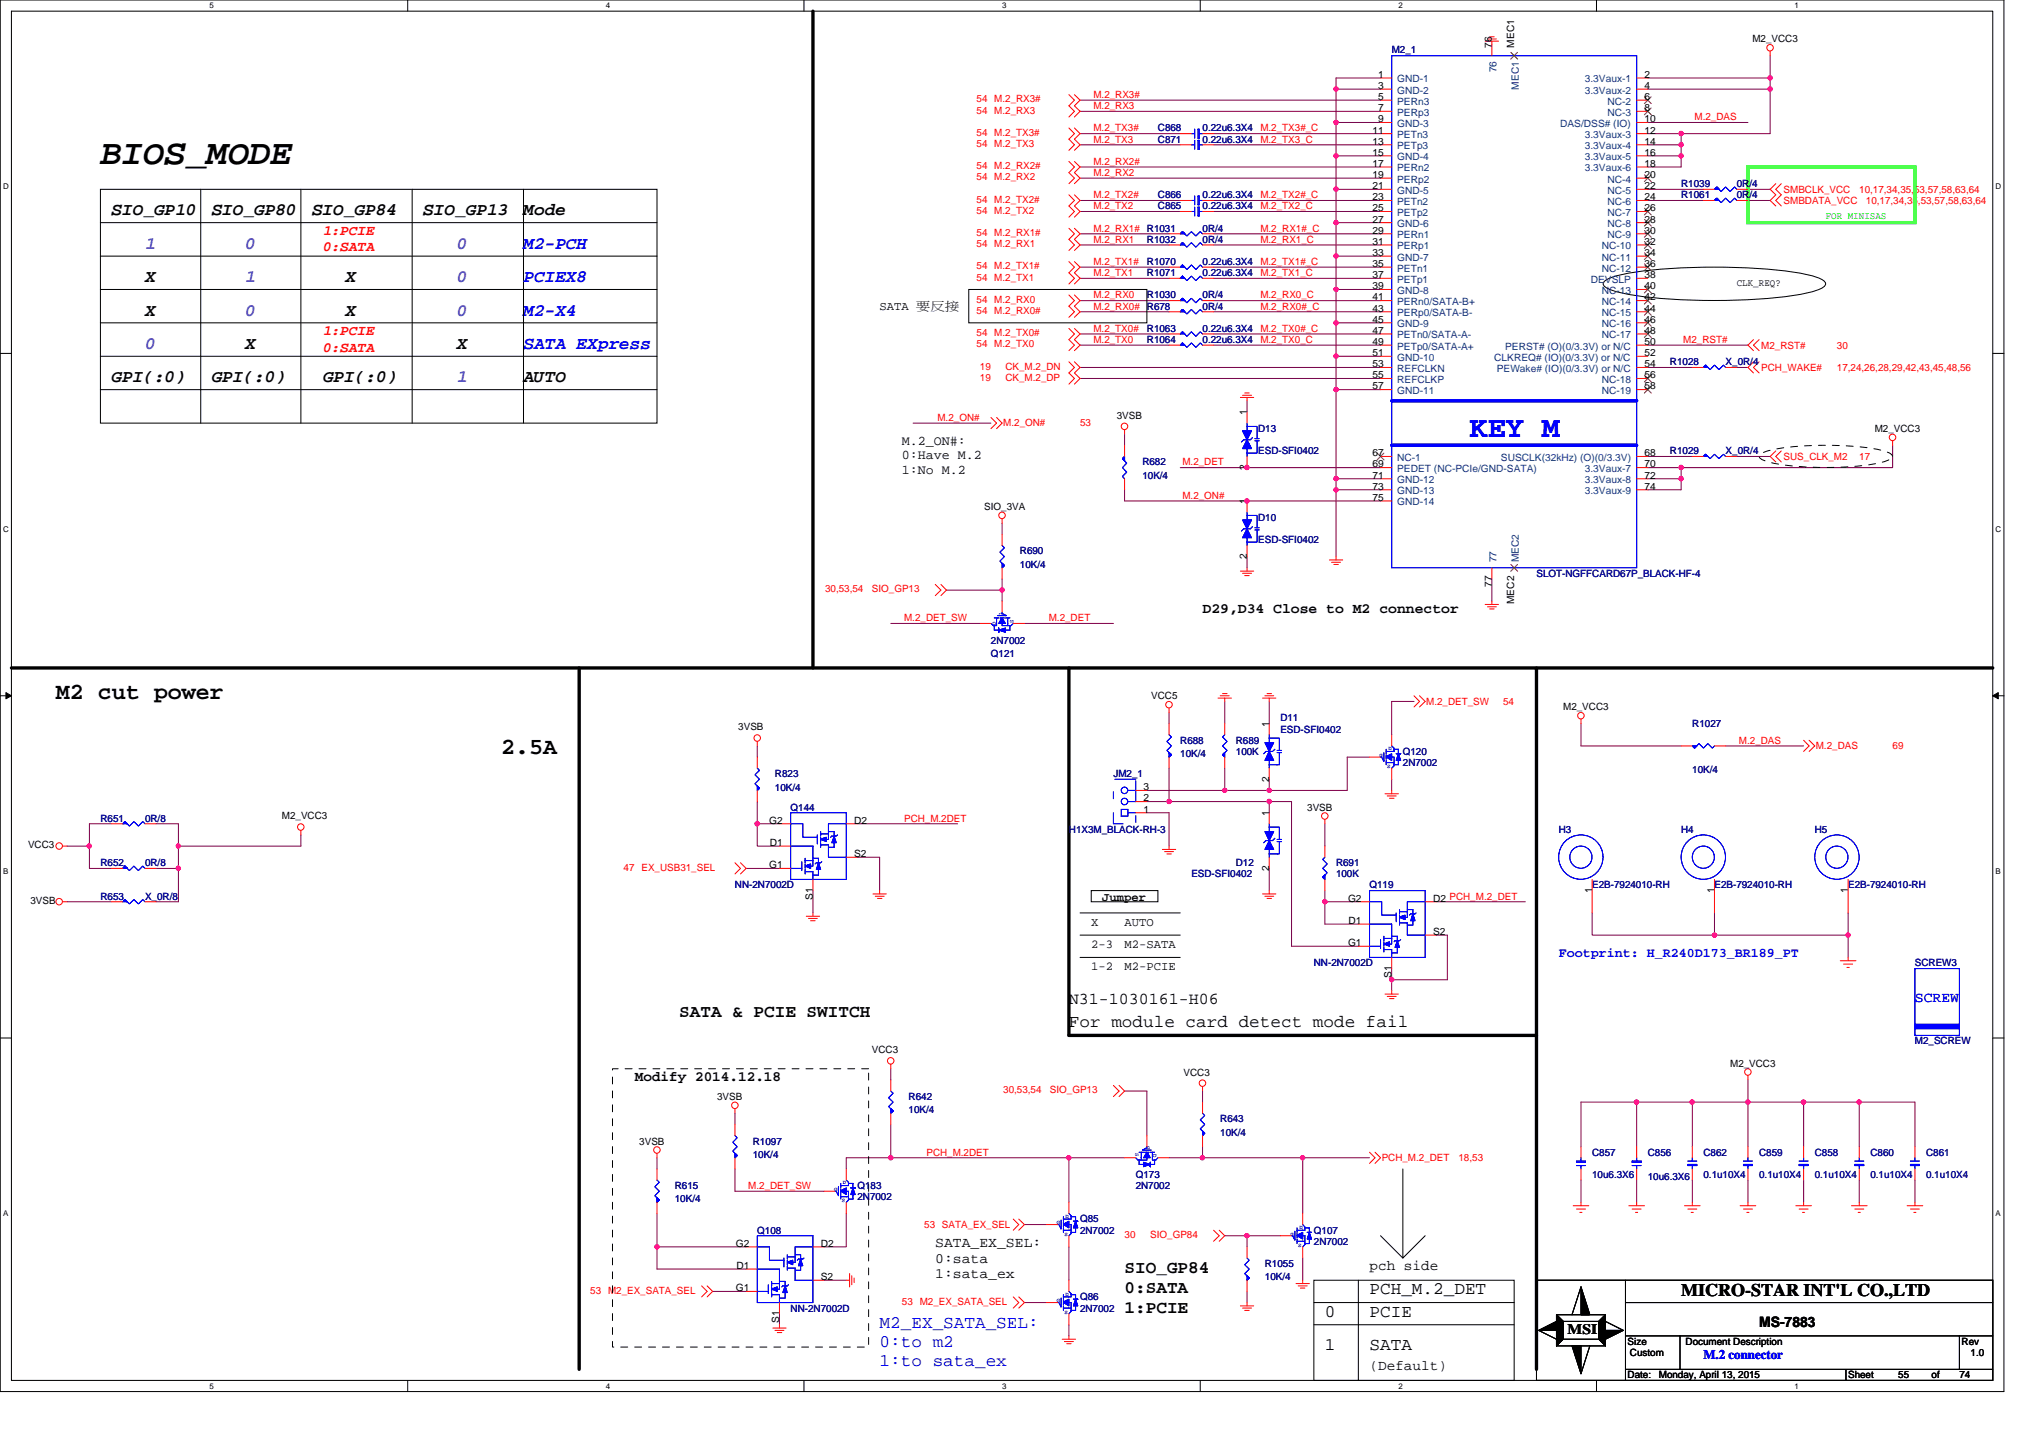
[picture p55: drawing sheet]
<svg xmlns="http://www.w3.org/2000/svg" width="297mm" height="210mm" viewBox="0 0 297 210" stroke-linecap="round" stroke-linejoin="round" font-family="sans-serif">
<defs><g id="words">
<text font-size="5.2" x="14.7" y="23.9">BIOS_MODE</text>
<text font-size="4.4" fill="#00f" x="214.6" y="63.8">KEY M</text>
<g font-size="3.4">
<text x="8.2" y="102">M2 cut power</text>
<text x="73.2" y="110.1">2.5A</text>
</g>
<g font-size="2.6">
<text x="16.3" y="31.5">SIO_GP10</text>
<text x="30.9" y="31.5">SIO_GP80</text>
<text x="45.6" y="31.5">SIO_GP84</text>
<text x="61.8" y="31.5">SIO_GP13</text>
<text x="76.4" y="31.5">Mode</text>
<text x="21.2" y="41.2">X</text>
<text x="50.4" y="41.2">X</text>
<text x="21.2" y="46.1">X</text>
<text x="50.4" y="46.1">X</text>
<text x="35.8" y="50.9">X</text>
<text x="66.7" y="50.9">X</text>
<text x="16.3" y="55.8">GPI(:0)</text>
<text x="30.9" y="55.8">GPI(:0)</text>
<text x="47.2" y="55.8">GPI(:0)</text>
<text x="76.5" y="55.8">AUTO</text>
<text x="99.2" y="148.5">SATA &amp; PCIE SWITCH</text>
<text x="156.1" y="150">For module card detect mode fail</text>
<text x="164.2" y="185.9">SIO_GP84</text>
<text x="164.2" y="188.8">0:SATA</text>
<text x="164.2" y="191.7">1:PCIE</text>
<text x="200" y="189">PCH_M.2_DET</text>
<text x="245.5" y="189.3">MICRO-STAR INT'L CO.,LTD</text>
<text x="193.5" y="192.3">0</text>
<text x="193.5" y="197.1">1</text>
<text x="200" y="192.3">PCIE</text>
<text x="200" y="197.1">SATA</text>
</g>
<g font-size="2.6" fill="#8000ff">
<text x="21.2" y="36.3">1</text>
<text x="35.8" y="36.3">0</text>
<text x="35.8" y="41.2">1</text>
<text x="66.7" y="36.3">0</text>
<text x="66.7" y="41.2">0</text>
<text x="35.8" y="46.1">0</text>
<text x="66.7" y="46.1">0</text>
<text x="21.2" y="50.9">0</text>
<text x="66.7" y="55.8">1</text>
</g>
<g font-size="2.6" fill="#00f">
<text x="76.5" y="36.3">M2-PCH</text>
<text x="76.5" y="41.2">PCIEX8</text>
<text x="76.5" y="46.1">M2-X4</text>
<text x="76.5" y="50.9">SATA EXpress</text>
<text x="128.5" y="193.9">M2_EX_SATA_SEL:</text>
<text x="128.5" y="196.7">0:to m2</text>
<text x="128.5" y="199.5">1:to sata_ex</text>
</g>
<text font-size="2.4" x="156.1" y="146.6">N31-1030161-H06</text>
<g font-size="2.1" fill="#f00">
<text x="47.2" y="34.3">1:PCIE</text>
<text x="47.2" y="36.7">0:SATA</text>
<text x="47.2" y="48.9">1:PCIE</text>
<text x="47.2" y="51.3">0:SATA</text>
</g>
<g font-size="2.1">
<text x="175.6" y="89.5">D29,D34 Close to M2 connector</text>
<text x="92.7" y="157.8">Modify 2014.12.18</text>
<text x="136.6" y="182.1">SATA_EX_SEL:</text>
<text x="136.6" y="184.4">0:sata</text>
<text x="200" y="185.4">pch side</text>
<text x="136.6" y="186.6">1:sata_ex</text>
<text x="228.9" y="194.9">MSI</text>
<text x="256.9" y="193.8">MS-7883</text>
<text x="200" y="200">(Default)</text>
</g>
<text font-size="2.1" fill="#00f" x="279.7" y="146.3">SCREW</text>
<g font-size="1.9">
<text x="131.7" y="65">M.2_ON#:</text>
<text x="131.7" y="67.1">0:Have M.2</text>
<text x="131.7" y="69.2">1:No M.2</text>
</g>
<g font-size="1.9" fill="#00f">
<text x="227.6" y="139.8">Footprint: H_R240D173_BR189_PT</text>
<text x="248.8" y="198.5">M.2 connector</text>
</g>
<g font-size="1.8">
<text x="128.5" y="45.3">SATA 要反接</text>
<text x="161" y="131.5">Jumper</text>
<text x="159.4" y="135.2">X</text>
<text x="164.2" y="135.2">AUTO</text>
<text x="159.4" y="138.4">2-3</text>
<text x="159.4" y="141.7">1-2</text>
<text x="164.2" y="138.4">M2-SATA</text>
<text x="164.2" y="141.7">M2-PCIE</text>
</g>
<g font-size="1.5">
<text x="201.3" y="11.4">1</text>
<text x="217.8" y="7" transform="rotate(-90 217.8 7)">76</text>
<text x="221.1" y="7" transform="rotate(-90 221.1 7)">MEC1</text>
<text x="240.2" y="11.4">2</text>
<text x="255.9" y="6.2">M2_VCC3</text>
<text x="201.3" y="14.6">5</text>
<text x="201.3" y="16.2">7</text>
<text x="201.3" y="17.9">9</text>
<text x="201.3" y="13">3</text>
<text x="240.2" y="17.9">10</text>
<text x="240.2" y="14.6">6</text>
<text x="240.2" y="16.2">8</text>
<text x="240.2" y="13">4</text>
<text x="200.4" y="21.1">13</text>
<text x="200.4" y="19.5">11</text>
<text x="200.4" y="22.7">15</text>
<text x="240.2" y="19.5">12</text>
<text x="240.2" y="21.1">14</text>
<text x="240.2" y="22.7">16</text>
<text x="200.4" y="29.3">23</text>
<text x="200.4" y="24.4">17</text>
<text x="200.4" y="26">19</text>
<text x="200.4" y="27.6">21</text>
<text x="240.2" y="27.6">22</text>
<text x="240.2" y="29.3">24</text>
<text x="240.2" y="26">20</text>
<text x="240.2" y="24.4">18</text>
<text x="200.4" y="30.9">25</text>
<text x="200.4" y="34.1">29</text>
<text x="200.4" y="32.5">27</text>
<text x="200.4" y="35.8">31</text>
<text x="240.2" y="30.9">26</text>
<text x="240.2" y="32.5">28</text>
<text x="240.2" y="34.1">30</text>
<text x="240.2" y="35.8">32</text>
<text x="200.4" y="37.4">33</text>
<text x="200.4" y="39">35</text>
<text x="200.4" y="40.6">37</text>
<text x="240.2" y="37.4">34</text>
<text x="240.2" y="39">36</text>
<text x="240.2" y="40.6">38</text>
<text x="253.6" y="41.8">CLK_REQ?</text>
<text x="200.4" y="42.2">39</text>
<text x="200.4" y="43.9">41</text>
<text x="200.4" y="45.5">43</text>
<text x="200.4" y="47.1">45</text>
<text x="240.2" y="42.2">40</text>
<text x="240.2" y="43.9">42</text>
<text x="240.2" y="45.5">44</text>
<text x="240.2" y="47.1">46</text>
<text x="200.4" y="48.7">47</text>
<text x="200.4" y="50.4">49</text>
<text x="200.4" y="52">51</text>
<text x="200.4" y="53.6">53</text>
<text x="240.2" y="50.4">50</text>
<text x="240.2" y="52">52</text>
<text x="240.2" y="53.6">54</text>
<text x="240.2" y="48.7">48</text>
<text x="200.4" y="55.2">55</text>
<text x="200.4" y="56.9">57</text>
<text x="240.2" y="55.2">56</text>
<text x="240.2" y="56.9">58</text>
<text x="163.1" y="61.1">3VSB</text>
<text x="182.1" y="60.6" transform="rotate(-90 182.1 60.6)">1</text>
<text x="273.8" y="63.1">M2_VCC3</text>
<text x="182.1" y="68.6" transform="rotate(-90 182.1 68.6)">2</text>
<text x="200.4" y="66.6">67</text>
<text x="200.4" y="68.3">69</text>
<text x="200.4" y="69.9">71</text>
<text x="200.4" y="71.5">73</text>
<text x="240.2" y="66.6">68</text>
<text x="240.2" y="68.3">70</text>
<text x="240.2" y="69.9">72</text>
<text x="240.2" y="71.5">74</text>
<text x="143.7" y="74.5">SIO_3VA</text>
<text x="182.1" y="73.6" transform="rotate(-90 182.1 73.6)">1</text>
<text x="200.4" y="73.1">75</text>
<text x="182.1" y="81.6" transform="rotate(-90 182.1 81.6)">2</text>
<text x="217.8" y="85.7" transform="rotate(-90 217.8 85.7)">77</text>
<text x="221.1" y="88.2" transform="rotate(-90 221.1 88.2)">MEC2</text>
<text x="107.8" y="106.7">3VSB</text>
<text x="168.1" y="102.1">VCC5</text>
<text x="185.3" y="106.2" transform="rotate(-90 185.3 106.2)">1</text>
<text x="228.3" y="103.7">M2_VCC3</text>
<text x="41.2" y="119.7">M2_VCC3</text>
<text x="167" y="118.7">1</text>
<text x="167" y="117">2</text>
<text x="167" y="115.4">3</text>
<text x="185.3" y="119.1" transform="rotate(-90 185.3 119.1)">1</text>
<text x="185.3" y="114.1" transform="rotate(-90 185.3 114.1)">2</text>
<text x="190.9" y="118.4">3VSB</text>
<text x="4.1" y="123.9">VCC3</text>
<text x="112.3" y="120.3">G2</text>
<text x="112.4" y="123.5">D1</text>
<text x="124.7" y="125.2">S2</text>
<text x="124.7" y="120.3">D2</text>
<text x="112.3" y="126.8">G1</text>
<text x="118.7" y="131.4" transform="rotate(-90 118.7 131.4)">S1</text>
<text x="185.3" y="127.1" transform="rotate(-90 185.3 127.1)">2</text>
<text x="196.9" y="131.7">G2</text>
<text x="209.3" y="131.7">D2 PCH_M.2_DET</text>
<text x="232.5" y="130.4" transform="rotate(-90 232.5 130.4)">1</text>
<text x="250.4" y="130.4" transform="rotate(-90 250.4 130.4)">1</text>
<text x="269.9" y="130.4" transform="rotate(-90 269.9 130.4)">1</text>
<text x="4.4" y="132">3VSB</text>
<text x="197" y="134.9">D1</text>
<text x="209.3" y="136.5">S2</text>
<text x="196.9" y="138.2">G1</text>
<text x="203.2" y="142.8" transform="rotate(-90 203.2 142.8)">S1</text>
<text x="127.3" y="153.8">VCC3</text>
<text x="252.7" y="155.7">M2_VCC3</text>
<text x="104.7" y="160.6">3VSB</text>
<text x="172.8" y="157.1">VCC3</text>
<text x="93.4" y="167.1">3VSB</text>
<text x="107.5" y="182.1">G2</text>
<text x="107.5" y="185.3">D1</text>
<text x="119.9" y="182.1">D2</text>
<text x="107.5" y="188.6">G1</text>
<text x="119.9" y="186.9">S2</text>
<text x="113.8" y="193.2" transform="rotate(-90 113.8 193.2)">S1</text>
<text x="237.7" y="196.4">Size</text>
<text x="246.2" y="196.4">Document Description</text>
<text x="286.5" y="196.4">Rev</text>
<text x="237.7" y="201.3">Date:</text>
<text x="238" y="198">Custom</text>
<text x="242.2" y="201.3">Monday, April 13, 2015</text>
<text x="269.9" y="201.3">Sheet</text>
<text x="277.2" y="201.3">55</text>
<text x="282.1" y="201.3">of</text>
<text x="286.1" y="201.3">74</text>
<text x="287.8" y="198">1.0</text>
</g>
<g font-size="1.5" fill="#000080">
<text x="203.2" y="7.8">M2_1</text>
<text x="169.1" y="19.2">C868</text>
<text x="169.1" y="20.8">C871</text>
<text x="175.6" y="19.2">0.22u6.3X4</text>
<text x="175.6" y="20.8">0.22u6.3X4</text>
<text x="169.1" y="29">C866</text>
<text x="175.6" y="29">0.22u6.3X4</text>
<text x="245.5" y="29">R1061</text>
<text x="245.5" y="27.3">R1039</text>
<text x="253.6" y="29">0R/4</text>
<text x="253.6" y="27.3">0R/4</text>
<text x="167.5" y="35.5">R1032</text>
<text x="169.1" y="30.6">C865</text>
<text x="175.6" y="33.8">0R/4</text>
<text x="175.6" y="35.5">0R/4</text>
<text x="175.6" y="30.6">0.22u6.3X4</text>
<text x="167.5" y="38.7">R1070</text>
<text x="167.5" y="40.3">R1071</text>
<text x="175.6" y="38.7">0.22u6.3X4</text>
<text x="175.6" y="40.3">0.22u6.3X4</text>
<text x="167.5" y="43.6">R1030</text>
<text x="175.6" y="43.6">0R/4</text>
<text x="175.6" y="45.2">0R/4</text>
<text x="167.5" y="48.5">R1063</text>
<text x="167.5" y="50.1">R1064</text>
<text x="175.6" y="48.5">0.22u6.3X4</text>
<text x="175.6" y="50.1">0.22u6.3X4</text>
<text x="243.9" y="53.3">R1028</text>
<text x="252" y="53.3">X_0R/4</text>
<text x="183.7" y="63.1">D13</text>
<text x="166.8" y="68">R682</text>
<text x="166.8" y="69.9">10K/4</text>
<text x="183.7" y="66.3">ESD-SFI0402</text>
<text x="243.9" y="66.3">R1029</text>
<text x="252" y="66.3">X_0R/4</text>
<text x="183.7" y="76.1">D10</text>
<text x="148.9" y="81">R690</text>
<text x="148.9" y="82.9">10K/4</text>
<text x="183.7" y="79.4">ESD-SFI0402</text>
<text x="224.4" y="84.2">SLOT-NGFFCARD67P_BLACK-HF-4</text>
<text x="144.7" y="95.9">Q121</text>
<text x="144.7" y="94">2N7002</text>
<text x="187" y="105.3">D11</text>
<text x="187" y="107">ESD-SFI0402</text>
<text x="247.1" y="106.2">R1027</text>
<text x="113.2" y="113.5">R823</text>
<text x="162.6" y="113.5">JM2_1</text>
<text x="172.4" y="108.6">R688</text>
<text x="172.4" y="110.6">10K/4</text>
<text x="180.5" y="108.6">R689</text>
<text x="180.5" y="110.2">100K</text>
<text x="204.9" y="110.2">Q120</text>
<text x="204.9" y="111.9">2N7002</text>
<text x="247.1" y="112.8">10K/4</text>
<text x="14.7" y="120">R651</text>
<text x="21.2" y="120">0R/8</text>
<text x="113.2" y="115.4">10K/4</text>
<text x="115.5" y="118.4">Q144</text>
<text x="156.1" y="121.6">H1X3M_BLACK-RH-3</text>
<text x="227.6" y="121.6">H3</text>
<text x="245.5" y="121.6">H4</text>
<text x="265" y="121.6">H5</text>
<text x="14.7" y="131.4">R653</text>
<text x="14.7" y="126.5">R652</text>
<text x="21.2" y="131.4">X_0R/8</text>
<text x="21.2" y="126.5">0R/8</text>
<text x="107.3" y="129.7">NN-2N7002D</text>
<text x="174" y="128.1">ESD-SFI0402</text>
<text x="180.5" y="126.5">D12</text>
<text x="195.1" y="126.5">R691</text>
<text x="195.1" y="128.1">100K</text>
<text x="200" y="129.7">Q119</text>
<text x="232.5" y="129.7">E2B-7924010-RH</text>
<text x="250.4" y="129.7">E2B-7924010-RH</text>
<text x="269.9" y="129.7">E2B-7924010-RH</text>
<text x="191.9" y="141.1">NN-2N7002D</text>
<text x="279.7" y="141.1">SCREW3</text>
<text x="279.7" y="152.5">M2_SCREW</text>
<text x="132.7" y="160.6">R642</text>
<text x="109.9" y="167.1">R1097</text>
<text x="132.7" y="162.6">10K/4</text>
<text x="178.2" y="163.9">R643</text>
<text x="178.2" y="165.8">10K/4</text>
<text x="98.5" y="173.6">R615</text>
<text x="109.9" y="169.1">10K/4</text>
<text x="125.2" y="173.6">Q183</text>
<text x="165.9" y="172">Q173</text>
<text x="165.9" y="173.6">2N7002</text>
<text x="232.5" y="168.8">C857</text>
<text x="232.5" y="172">10u6.3X6</text>
<text x="240.6" y="168.8">C856</text>
<text x="240.6" y="172.3">10u6.3X6</text>
<text x="248.8" y="168.8">C862</text>
<text x="248.8" y="172">0.1u10X4</text>
<text x="256.9" y="168.8">C859</text>
<text x="256.9" y="172">0.1u10X4</text>
<text x="265" y="168.8">C858</text>
<text x="265" y="172">0.1u10X4</text>
<text x="273.2" y="168.8">C860</text>
<text x="273.2" y="172">0.1u10X4</text>
<text x="281.3" y="168.8">C861</text>
<text x="281.3" y="172">0.1u10X4</text>
<text x="98.5" y="175.6">10K/4</text>
<text x="125.2" y="175.3">2N7002</text>
<text x="157.7" y="178.5">Q85</text>
<text x="110.6" y="180.1">Q108</text>
<text x="157.7" y="180.1">2N7002</text>
<text x="184.7" y="185">R1055</text>
<text x="191.9" y="180.1">Q107</text>
<text x="191.9" y="181.8">2N7002</text>
<text x="115.5" y="191.5">NN-2N7002D</text>
<text x="157.7" y="189.9">Q86</text>
<text x="157.7" y="191.5">2N7002</text>
<text x="184.7" y="187">10K/4</text>
</g>
<g font-size="1.5" fill="#004080">
<text x="218.5" y="10.6" transform="rotate(-90 218.5 10.6)">76</text>
<text x="204" y="12">GND-1</text>
<text x="204" y="15.3">PERn3</text>
<text x="204" y="16.9">PERp3</text>
<text x="204" y="13.7">GND-2</text>
<text x="221.8" y="13.1" transform="rotate(-90 221.8 13.1)">MEC1</text>
<text x="231.4" y="12">3.3Vaux-1</text>
<text x="231.4" y="13.7">3.3Vaux-2</text>
<text x="234.7" y="15.3">NC-2</text>
<text x="234.7" y="16.9">NC-3</text>
<text x="204" y="21.8">PETp3</text>
<text x="204" y="18.5">GND-3</text>
<text x="204" y="20.2">PETn3</text>
<text x="204" y="23.4">GND-4</text>
<text x="227.8" y="18.5">DAS/DSS# (IO)</text>
<text x="231.4" y="20.2">3.3Vaux-3</text>
<text x="231.4" y="21.8">3.3Vaux-4</text>
<text x="231.4" y="23.4">3.3Vaux-5</text>
<text x="204" y="29.9">PETn2</text>
<text x="204" y="25">PERn2</text>
<text x="204" y="26.7">PERp2</text>
<text x="204" y="28.3">GND-5</text>
<text x="231.4" y="25">3.3Vaux-6</text>
<text x="234.7" y="28.3">NC-5</text>
<text x="234.7" y="29.9">NC-6</text>
<text x="234.7" y="26.7">NC-4</text>
<text x="204" y="31.5">PETp2</text>
<text x="204" y="34.8">PERn1</text>
<text x="204" y="33.2">GND-6</text>
<text x="234.7" y="31.5">NC-7</text>
<text x="234.7" y="33.2">NC-8</text>
<text x="234.7" y="34.8">NC-9</text>
<text x="204" y="36.4">PERp1</text>
<text x="204" y="38.1">GND-7</text>
<text x="204" y="39.7">PETn1</text>
<text x="204" y="41.3">PETp1</text>
<text x="232.3" y="41.3">DEVSLP</text>
<text x="233.9" y="36.4">NC-10</text>
<text x="233.9" y="38.1">NC-11</text>
<text x="233.9" y="39.7">NC-12</text>
<text x="204" y="42.9">GND-8</text>
<text x="204" y="44.6">PERn0/SATA-B+</text>
<text x="204" y="46.2">PERp0/SATA-B-</text>
<text x="204" y="47.8">GND-9</text>
<text x="233.9" y="42.9">NC-13</text>
<text x="233.9" y="44.6">NC-14</text>
<text x="233.9" y="46.2">NC-15</text>
<text x="233.9" y="47.8">NC-16</text>
<text x="204" y="49.4">PETn0/SATA-A-</text>
<text x="204" y="51.1">PETp0/SATA-A+</text>
<text x="204" y="52.7">GND-10</text>
<text x="218.2" y="52.7">CLKREQ# (IO)(0/3.3V) or N/C</text>
<text x="219.8" y="51.1">PERST# (O)(0/3.3V) or N/C</text>
<text x="233.9" y="49.4">NC-17</text>
<text x="204" y="54.3">REFCLKN</text>
<text x="204" y="55.9">REFCLKP</text>
<text x="204" y="57.6">GND-11</text>
<text x="218.6" y="54.3">PEWake# (IO)(0/3.3V) or N/C</text>
<text x="233.9" y="55.9">NC-18</text>
<text x="233.9" y="57.6">NC-19</text>
<text x="204" y="67.3">NC-1</text>
<text x="204" y="68.9">PEDET (NC-PCIe/GND-SATA)</text>
<text x="204" y="70.6">GND-12</text>
<text x="219.2" y="67.3">SUSCLK(32kHz) (O)(0/3.3V)</text>
<text x="231.4" y="68.9">3.3Vaux-7</text>
<text x="231.4" y="70.6">3.3Vaux-8</text>
<text x="204" y="73.8">GND-14</text>
<text x="204" y="72.2">GND-13</text>
<text x="231.4" y="72.2">3.3Vaux-9</text>
<text x="218.5" y="82.1" transform="rotate(-90 218.5 82.1)">77</text>
<text x="221.8" y="82.1" transform="rotate(-90 221.8 82.1)">MEC2</text>
</g>
<g font-size="1.5" fill="#f00">
<text x="142.6" y="15">54 M.2_RX3#</text>
<text x="142.6" y="16.6">54 M.2_RX3</text>
<text x="159.7" y="14.3">M.2_RX3#</text>
<text x="159.7" y="15.9">M.2_RX3</text>
<text x="247.5" y="17.6">M.2_DAS</text>
<text x="142.6" y="19.9">54 M.2_TX3#</text>
<text x="142.6" y="21.5">54 M.2_TX3</text>
<text x="159.7" y="19.2">M.2_TX3#</text>
<text x="159.7" y="20.8">M.2_TX3</text>
<text x="184.1" y="19.2">M.2_TX3#_C</text>
<text x="184.1" y="20.8">M.2_TX3_C</text>
<text x="142.6" y="29.6">54 M.2_TX2#</text>
<text x="142.6" y="26.4">54 M.2_RX2</text>
<text x="142.6" y="24.7">54 M.2_RX2#</text>
<text x="159.7" y="24.1">M.2_RX2#</text>
<text x="159.7" y="25.7">M.2_RX2</text>
<text x="159.7" y="29">M.2_TX2#</text>
<text x="184.1" y="29">M.2_TX2#_C</text>
<text x="260.5" y="28.1">SMBCLK_VCC</text>
<text x="260.5" y="29.8">SMBDATA_VCC</text>
<text x="271.5" y="28.1">10,17,34,35,53,57,58,63,64</text>
<text x="272.5" y="29.8">10,17,34,35,53,57,58,63,64</text>
<text x="142.6" y="34.5">54 M.2_RX1#</text>
<text x="142.6" y="31.2">54 M.2_TX2</text>
<text x="159.7" y="33.8">M.2_RX1# R1031</text>
<text x="159.7" y="35.5">M.2_RX1</text>
<text x="159.7" y="30.6">M.2_TX2</text>
<text x="184.1" y="33.8">M.2_RX1#_C</text>
<text x="184.1" y="35.5">M.2_RX1_C</text>
<text x="184.1" y="30.6">M.2_TX2_C</text>
<text x="142.6" y="39.3">54 M.2_TX1#</text>
<text x="142.6" y="41">54 M.2_TX1</text>
<text x="142.6" y="36.1">54 M.2_RX1</text>
<text x="159.7" y="38.7">M.2_TX1#</text>
<text x="159.7" y="40.3">M.2_TX1</text>
<text x="184.1" y="38.7">M.2_TX1#_C</text>
<text x="184.1" y="40.3">M.2_TX1_C</text>
<text x="142.6" y="45.9">54 M.2_RX0#</text>
<text x="142.6" y="44.2">54 M.2_RX0</text>
<text x="159.7" y="43.6">M.2_RX0</text>
<text x="159.7" y="45.2">M.2_RX0# R678</text>
<text x="184.1" y="43.6">M.2_RX0_C</text>
<text x="184.1" y="45.2">M.2_RX0#_C</text>
<text x="142.6" y="49.1">54 M.2_TX0#</text>
<text x="142.6" y="50.7">54 M.2_TX0</text>
<text x="143.1" y="54">19</text>
<text x="146.8" y="54">CK_M.2_DN</text>
<text x="159.7" y="48.5">M.2_TX0#</text>
<text x="159.7" y="50.1">M.2_TX0</text>
<text x="184.1" y="48.5">M.2_TX0#_C</text>
<text x="184.1" y="50.1">M.2_TX0_C</text>
<text x="245.8" y="50.1">M2_RST#</text>
<text x="257.2" y="50.9">M2_RST#</text>
<text x="268.3" y="50.9">30</text>
<text x="143.1" y="55.6">19</text>
<text x="146.8" y="55.6">CK_M.2_DP</text>
<text x="257.2" y="54.1">PCH_WAKE#</text>
<text x="268.3" y="54.1">17,24,26,28,29,42,43,45,48,56</text>
<text x="136.9" y="61.5">M.2_ON#</text>
<text x="146.5" y="62.3">M.2_ON#</text>
<text x="157.7" y="62.3">53</text>
<text x="172.7" y="68">M.2_DET</text>
<text x="260.5" y="67.2">SUS_CLK_M2</text>
<text x="271.5" y="67.2">17</text>
<text x="172.7" y="72.8">M.2_ON#</text>
<text x="120.5" y="86.5">30,53,54</text>
<text x="127.3" y="86.5">SIO_GP13</text>
<text x="132" y="90.7">M.2_DET_SW</text>
<text x="153.2" y="90.7">M.2_DET</text>
<text x="208.3" y="102.9">M.2_DET_SW</text>
<text x="219.5" y="102.9">54</text>
<text x="254" y="108.6">M.2_DAS</text>
<text x="265.2" y="109.4">M.2_DAS</text>
<text x="276.4" y="109.4">69</text>
<text x="132" y="120">PCH_M.2DET</text>
<text x="91.1" y="127.1">47 EX_USB31_SEL</text>
<text x="146.5" y="159.7">30,53,54</text>
<text x="153.3" y="159.7">SIO_GP13</text>
<text x="109.3" y="173.6">M.2_DET_SW</text>
<text x="135.3" y="168.7">PCH_M.2DET</text>
<text x="201.8" y="169.6">PCH_M.2_DET</text>
<text x="213" y="169.6">18,53</text>
<text x="135" y="179.3">53 SATA_EX_SEL</text>
<text x="164.2" y="180.8">30</text>
<text x="168" y="180.8">SIO_GP84</text>
<text x="86.2" y="188.9">53 M2_EX_SATA_SEL</text>
<text x="131.7" y="190.5">53 M2_EX_SATA_SEL</text>
</g>
<text font-size="1.5" fill="#0f0" x="266.6" y="32">FOR MINISAS</text>
<g font-size="1.2">
<text x="30.6" y="1.2">5</text>
<text x="88.5" y="1.2">4</text>
<text x="146.3" y="1.2">3</text>
<text x="204.2" y="1.2">2</text>
<text x="262.1" y="1.2">1</text>
<text x=".5" y="27.6">D</text>
<text x="291.4" y="27.6">D</text>
<text x=".5" y="77.6">C</text>
<text x="291.4" y="77.6">C</text>
<text x=".5" y="127.6">B</text>
<text x="291.4" y="127.6">B</text>
<text x=".5" y="177.6">A</text>
<text x="291.4" y="177.6">A</text>
<text x="30.6" y="202.8">5</text>
<text x="88.5" y="202.8">4</text>
<text x="146.3" y="202.8">3</text>
<text x="204.2" y="202.8">2</text>
<text x="262.1" y="202.8">1</text>
</g>
<g font-size=".8" fill="#00f">
<text x="146.4" y="89.9" transform="rotate(-90 146.4 89.9)">G</text>
<text x="145.4" y="91.2" transform="rotate(-90 145.4 91.2)">D</text>
<text x="148" y="91" transform="rotate(-90 148 91)">S</text>
<text x="201.5" y="110.5">G</text>
<text x="202.6" y="112.2">S</text>
<text x="202.8" y="109.6">D</text>
<text x="167.4" y="167.3" transform="rotate(90 167.4 167.3)">G</text>
<text x="121.8" y="173.9">G</text>
<text x="123.1" y="173">D</text>
<text x="165.8" y="168.4" transform="rotate(90 165.8 168.4)">S</text>
<text x="168.4" y="168.6" transform="rotate(90 168.4 168.6)">D</text>
<text x="122.9" y="175.6">S</text>
<text x="154.3" y="178.8">G</text>
<text x="155.6" y="177.8">D</text>
<text x="189.8" y="179.5">D</text>
<text x="155.4" y="180.4">S</text>
<text x="188.4" y="180.4">G</text>
<text x="189.6" y="182.1">S</text>
<text x="154.3" y="190.2">G</text>
<text x="155.4" y="191.8">S</text>
<text x="155.6" y="189.2">D</text>
</g>
</g></defs>
<path d="M0 0h292.6v203.2h-292.6zM1.7 1.6h289.3v200h-289.3z" fill="none" stroke="#000" stroke-width=".15"/>
<g fill="#fff">
<path d="M30.6 .2h.6v1.3h-.6z"/>
<path d="M30.6 201.8h.6v1.3h-.6z"/>
</g>
<path d="M59.5 0v1.6M59.5 201.6v1.6" fill="none" stroke="#000" stroke-width=".15"/>
<g fill="#fff">
<path d="M88.5 .2h.6v1.3h-.6z"/>
<path d="M88.5 201.8h.6v1.3h-.6z"/>
</g>
<path d="M117.4 0v1.6M117.4 201.6v1.6" fill="none" stroke="#000" stroke-width=".15"/>
<g fill="#fff">
<path d="M146.3 .2h.7v1.3h-.7z"/>
<path d="M146.3 201.8h.7v1.3h-.7z"/>
</g>
<path d="M175.3 0v1.6M175.3 201.6v1.6" fill="none" stroke="#000" stroke-width=".15"/>
<g fill="#fff">
<path d="M204.2 .2h.6v1.3h-.6z"/>
<path d="M204.2 201.8h.6v1.3h-.6z"/>
</g>
<path d="M233.1 0v1.6M233.1 201.6v1.6" fill="none" stroke="#000" stroke-width=".15"/>
<g fill="#fff">
<path d="M262.1 .2h.6v1.3h-.6z"/>
<path d="M262.1 201.8h.6v1.3h-.6z"/>
<path d="M.5 26.6h.8v1.3h-.8z"/>
<path d="M291.4 26.6h.9v1.3h-.9z"/>
<path d="M.5 76.6h.8v1.3h-.8z"/>
<path d="M291.4 76.6h.9v1.3h-.9z"/>
</g>
<path d="M0 51.6h1.7M291 51.6h1.6" fill="none" stroke="#000" stroke-width=".15"/>
<g fill="#fff">
<path d="M.5 126.6h.7v1.3h-.7z"/>
<path d="M291.4 126.6h.8v1.3h-.8z"/>
</g>
<path d="M0 101.6h1.7M291 101.6h1.6" fill="none" stroke="#000" stroke-width=".15"/>
<path d="M.9 101.1l.8 .5-.8 .4zM291 101.6l.8-.5v.9z" fill="#000" stroke="#000" stroke-width=".15"/>
<g fill="#fff">
<path d="M.5 176.6h.7v1.2h-.7z"/>
<path d="M291.4 176.6h.8v1.2h-.8z"/>
</g>
<g fill="none" stroke="#000" stroke-width=".15">
<path d="M14.7 37.4h81.2M14.7 32.5h81.2M14.7 27.6h81.2v34.2h-81.2zM29.3 27.6v34.2M43.9 27.6v34.2M60.2 27.6v34.2M76.5 27.6v34.2M14.7 42.3h81.2M14.7 47.1h81.2M14.7 52h81.2M14.7 56.9h81.2M141.5 42.3h26v4.8h-26z"/>
<path d="M234.2 41.1a5.7 5.7 0 0 1 2.8-1.1 86.1 86.1 0 0 1 26.7 0 5.7 5.7 0 0 1 2.8 1.1l.1 .3-.1 .3a5.8 5.8 0 0 1-2.8 1.1 85.4 85.4 0 0 1-26.7 0 5.8 5.8 0 0 1-2.8-1.1l-.1-.3zM157.7 133.3h14.7M157.7 136.5h14.7M157.7 139.8h14.7M159.4 130h9.7v1.7h-9.7zM0 151.6h1.7M291 151.6h1.6M204.9 170.7v13l3.2-3.3M191.9 186.9h29.2v14.7h-29.2zM191.9 190.2h29.2M191.9 193.4h29.2M198.4 186.9v14.7"/>
<path d="M201.6 180.4l3.3 3.3M224.4 186.9h66.6v14.7h-66.6zM224.7 194.3l2.6 1.3M227.3 192h7.2v4.5h-7.2zM227.3 192l1 1M228.3 193h5.2v2.6h-5.2zM228.3 195.6l-1 .9M230.9 187.9l-1.3 4.1M232.2 196.5l-1.3 4.1M233.5 195.6l1 .9M234.5 193l2.6 1.3M234.5 192l-1 1"/>
<path d="M237.4 190.2h53.6M237.4 186.9v14.7M237.4 200h53.6M237.4 195.1h53.6M245.3 195.1v4.9M269.6 200v1.6M286.1 195.1v4.9"/>
</g>
<g fill="none" stroke="#800040" stroke-width=".15">
<path d="M157.7 14.6h43.9M157.7 16.3h43.9M157.7 19.5h14.7M177.2 19.5h24.4M195.1 17.9h6.5M195.1 17.9v4.9M195.1 13h6.5M195.1 13v4.9M201.6 11.4h-6.5v1.6M240.6 19.5h4.9M240.6 11.4h17.9M240.6 13h17.9"/>
<path d="M240.6 17.9h14.7M245.5 19.5v1.6M258.5 8.1v3.3M258.5 11.4v1.6M258.5 13v6.5h-13M157.7 24.4h43.9M157.7 26h43.9M157.7 21.1h14.7M157.7 29.3h14.7M157.7 30.9h14.7M157.7 34.1h13M157.7 35.8h13"/>
<path d="M157.7 39h13M177.2 34.1h24.4M177.2 39h24.4M177.2 21.1h24.4M177.2 29.3h24.4M177.2 30.9h24.4M177.2 35.8h24.4M195.1 22.8h6.5M195.1 27.6h6.5M195.1 32.5h6.5M195.1 37.4h6.5M195.1 22.8v4.8"/>
<path d="M195.1 27.6v4.9M195.1 32.5v4.9M195.1 37.4v4.9M240.6 22.8h4.9M240.6 27.6h8.2M240.6 29.3h8.2M240.6 21.1h4.9M245.5 21.1v1.7M245.5 22.8v1.6h-4.9M255.3 27.6h3.2M255.3 29.3h3.2M157.7 43.9h13"/>
<path d="M157.7 53.7h43.9M157.7 55.3h43.9M157.7 40.6h13M157.7 45.5h13M157.7 48.8h13M157.7 50.4h13M177.2 43.9h24.4M177.2 48.8h24.4M177.2 50.4h24.4M177.2 40.6h24.4M177.2 45.5h24.4M182.1 58.5v1.7"/>
<path d="M195.1 52v4.9h6.5M195.1 42.3h6.5M195.1 47.1h6.5M195.1 52h6.5M195.1 42.3v4.8M195.1 47.1v4.9M195.1 56.9v13M240.6 53.7h6.5M240.6 50.4h14.7M253.6 53.7h1.7M133.3 61.8h11.4M146.3 76.4v1.6"/>
<path d="M164.2 63.4v1.6M164.2 71.5v1.7h37.4M172.4 68.3h29.2M195.1 69.9h6.5M195.1 71.5h6.5M195.1 69.9v1.6M195.1 71.5v9.8M240.6 68.3h4.9M240.6 66.7h6.5M240.6 69.9h4.9M245.5 69.9v1.6h-4.9M245.5 68.3v1.6"/>
<path d="M253.6 66.7h4.9M276.4 65v3.3h-30.9M130.1 91h13M138.2 86.2h8.1M146.3 84.5v1.7M146.3 86.2v1.6M149.6 91h13M182.1 81.3v1.6M217.9 84.5v3.3M110.6 117.1v3.2h3.2M110.6 108.9v1.7M167.5 117.1h3.2"/>
<path d="M167.5 118.7h3.2v4.8M167.5 115.4h11.4M170.7 117.1h14.7v1.6M170.7 112.2v4.9M170.7 104v1.7M178.9 115.4h6.5M178.9 112.2v3.2M178.9 102.4v3.3M185.4 113.8v1.6M185.4 117.1h3.2v21.1h9.8M185.4 102.4v3.3M200 110.6h-3.3v4.8h-11.3"/>
<path d="M203.2 113.8v1.6M206.5 102.4h-3.3v4.9M230.9 105.7v3.2h14.6M252 108.9h11.4M9.8 131.7h6.5M9.8 123.5h3.3M13.1 123.5v3.3h3.2M16.3 120.3h-3.2v3.2M22.8 120.3h3.3v3.2M22.8 126.8h3.3M26.1 126.8v4.9h-3.3M26.1 123.5v3.3"/>
<path d="M43.9 121.9v1.6h-17.8M109 126.8h4.8M110.6 120.3v3.2h3.2M118.7 130v3.3M125.2 125.2h3.3v4.8M125.2 120.3h14.6M185.4 126.8v3.2M193.5 131.7h4.9M193.5 131.7v3.2h4.9M193.5 130v1.7M193.5 120.3v3.2M209.7 136.5h1.7v6.6h-8.2"/>
<path d="M209.7 131.7h13.1M232.5 133.3v3.2h17.9M250.4 133.3v3.2M250.4 136.5h19.5M269.9 133.3v3.2M269.9 136.5v3.3M130.1 156.1v1.6M164.2 159.3h3.3v6.5M175.6 159.3v1.6M203.2 143.1v1.6M203.2 141.4v1.7M255.3 157.7v3.2"/>
<path d="M95.9 169.1v1.6M95.9 177.2v4.9M107.3 170.7v3.2h13M107.3 162.6v1.6M123.6 177.2v4.9h-3.3M130.1 164.2v4.9M130.1 169.1h-6.5v1.6M130.1 169.1h26v6.5M149.6 178.8h3.2M156.1 169.1h8.1M170.7 169.1h4.9M175.6 167.4v1.7"/>
<path d="M175.6 169.1h14.6v8.1M190.2 169.1h9.8M230.9 172.3v3.3M239 172.3v3.3M239 160.9v6.5M239 160.9h-8.1v6.5M239 160.9h8.1M247.1 160.9h8.2M247.1 160.9v6.5M247.1 172.3v3.3M255.3 160.9v6.5M255.3 172.3v3.3"/>
<path d="M255.3 160.9h8.1M263.4 172.3v3.3M263.4 160.9v6.5M263.4 160.9h8.1v6.5M271.5 160.9h8.2v6.5M271.5 172.3v3.3M279.7 172.3v3.3M95.9 182.1h13.1M95.9 182.1v3.2h13.1M104.1 188.6h4.9M113.8 191.8v1.6M120.3 186.9h3.3"/>
<path d="M149.6 190.2h3.2M156.1 193.4v1.7M156.1 182.1v4.8M178.9 180.4h3.2v1.7M182.1 188.6v1.6M182.1 180.4h4.9M190.2 183.7v3.2"/>
</g>
<g fill="#f0f" stroke="#f0f" stroke-width=".15">
<circle cx="245.5" cy="68.3" r=".32"/>
<circle cx="26" cy="123.5" r=".31"/>
<circle cx="258.5" cy="11.4" r=".32"/>
<circle cx="245.5" cy="19.5" r=".32"/>
<circle cx="258.5" cy="13" r=".32"/>
<circle cx="247.1" cy="160.9" r=".32"/>
<circle cx="182.1" cy="73.1" r=".32"/>
<circle cx="245.5" cy="69.9" r=".32"/>
<circle cx="245.5" cy="21.1" r=".32"/>
<circle cx="271.5" cy="160.9" r=".32"/>
<circle cx="245.5" cy="22.8" r=".32"/>
<circle cx="195.1" cy="52" r=".32"/>
<circle cx="195.1" cy="13" r=".32"/>
<circle cx="195.1" cy="22.8" r=".32"/>
<circle cx="195.1" cy="17.9" r=".31"/>
<circle cx="195.1" cy="27.6" r=".32"/>
<circle cx="195.1" cy="32.5" r=".32"/>
<circle cx="195.1" cy="69.9" r=".32"/>
<circle cx="195.1" cy="37.4" r=".32"/>
<circle cx="195.1" cy="42.3" r=".31"/>
<circle cx="195.1" cy="47.1" r=".32"/>
<circle cx="195.1" cy="56.9" r=".32"/>
<circle cx="195.1" cy="71.5" r=".32"/>
<circle cx="156.1" cy="169.1" r=".32"/>
<circle cx="146.3" cy="86.1" r=".32"/>
<circle cx="185.4" cy="117" r=".32"/>
<circle cx="26" cy="126.8" r=".32"/>
<circle cx="13" cy="123.5" r=".31"/>
<circle cx="239" cy="160.9" r=".32"/>
<circle cx="263.4" cy="160.9" r=".32"/>
<circle cx="255.2" cy="160.9" r=".32"/>
<circle cx="269.9" cy="136.5" r=".32"/>
<circle cx="250.4" cy="136.5" r=".32"/>
<circle cx="178.9" cy="115.4" r=".31"/>
<circle cx="193.5" cy="131.7" r=".31"/>
<circle cx="182.1" cy="68.3" r=".32"/>
<circle cx="185.4" cy="115.4" r=".31"/>
<circle cx="203.2" cy="143" r=".32"/>
<circle cx="170.7" cy="117" r=".32"/>
<circle cx="130.1" cy="169.1" r=".32"/>
<circle cx="190.2" cy="169.1" r=".32"/>
<circle cx="175.6" cy="169.1" r=".32"/>
<circle cx="182.1" cy="180.4" r=".31"/>
<circle cx="95.9" cy="182.1" r=".32"/>
<circle cx="110.6" cy="120.3" r=".32"/>
</g>
<g fill="none" stroke="#f00" stroke-width=".15">
<path d="M156.1 13.8l.8 .8-.8 .9 .8 .8-.8 .8M156.1 18.7l.8 .8-.8 .8 .8 .8-.8 .8M156.9 13.8l.8 .8-.8 .9 .8 .8-.8 .8M156.9 18.7l.8 .8-.8 .8 .8 .8-.8 .8M172.4 19.5h1.6M175.6 19.5h1.6M201.6 19.5h1.6M201.6 11.4h1.6M201.6 13h1.6M201.6 14.6h1.6M201.6 16.3h1.6M201.6 17.9h1.6"/>
<path d="M216.9 6h1.9M217.2 5.7h1.3M217.5 5.4h.7M217.9 6v2.1M221.1 8.1h.1M239 19.5h1.6M239 11.4h1.6M239 13h1.6M239 14.6h1.6M239 16.3h1.6M239 17.9h1.6M258.5 7.5v.6"/>
<path d="M156.1 38.2l.8 .8-.8 .8 .8 .8-.8 .9M156.1 33.3l.8 .8-.8 .8 .8 .9-.8 .8M156.1 28.4l.8 .9-.8 .8 .8 .8-.8 .8M156.1 23.6l.8 .8-.8 .8 .8 .8-.8 .8M156.9 38.2l.8 .8-.8 .8 .8 .8-.8 .9M156.9 33.3l.8 .8-.8 .8 .8 .9-.8 .8M156.9 28.4l.8 .9-.8 .8 .8 .8-.8 .8M156.9 23.6l.8 .8-.8 .8 .8 .8-.8 .8M170.7 39h1.7M170.7 34.1h1.7M170.7 35.8h1.7M172.4 21.1h1.6"/>
<path d="M172.4 29.3h1.6M172.4 30.9h1.6M175.6 21.1h1.6M175.6 29.3h1.6M175.6 30.9h1.6M175.6 39h1.6M175.6 34.1h1.6M175.6 35.8h1.6M201.6 39h1.6M201.6 21.1h1.6M201.6 27.6h1.6M201.6 29.3h1.6"/>
<path d="M201.6 30.9h1.6M201.6 34.1h1.6M201.6 32.5h1.6M201.6 35.8h1.6M201.6 37.4h1.6M201.6 26h1.6M201.6 24.4h1.6M201.6 22.8h1.6M239 39h1.6M239 21.1h1.6M239 27.6h1.6M239 29.3h1.6"/>
<path d="M239 30.9h1.6M239 34.1h1.6M239 32.5h1.6M239 35.8h1.6M239 37.4h1.6M239 26h1.6M239 24.4h1.6M239 22.8h1.6M248.8 27.6h1.6M248.8 29.3h1.6M253.6 27.6h1.7M253.6 29.3h1.7"/>
<path d="M259.3 26.8l-.8 .8 .8 .8-.8 .9 .8 .8M260.1 26.8l-.8 .8 .8 .8-.8 .9 .8 .8M156.1 52.8l.8 .9-.8 .8 .8 .8-.8 .8M156.1 48l.8 .8-.8 .8 .8 .8-.8 .8M156.1 43.1l.8 .8-.8 .8 .8 .8-.8 .8M156.9 52.8l.8 .9-.8 .8 .8 .8-.8 .8M156.9 48l.8 .8-.8 .8 .8 .8-.8 .8M156.9 43.1l.8 .8-.8 .8 .8 .8-.8 .8M170.7 40.6h1.7M170.7 48.8h1.7M170.7 50.4h1.7M170.7 43.9h1.7"/>
<path d="M170.7 45.5h1.7M175.6 40.6h1.6M175.6 48.8h1.6M175.6 50.4h1.6M175.6 43.9h1.6M175.6 45.5h1.6M181.1 58h2M181.5 57.7h1.3M181.8 57.4h.6M182.1 58v.5M201.6 40.6h1.6M201.6 48.8h1.6"/>
<path d="M201.6 50.4h1.6M201.6 42.3h1.6M201.6 43.9h1.6M201.6 45.5h1.6M201.6 47.1h1.6M201.6 52h1.6M201.6 53.7h1.6M201.6 55.3h1.6M201.6 56.9h1.6M239 40.6h1.6M239 48.8h1.6M239 50.4h1.6"/>
<path d="M239 42.3h1.6M239 43.9h1.6M239 45.5h1.6M239 47.1h1.6M239 52h1.6M239 53.7h1.6M239 55.3h1.6M239 56.9h1.6M247.1 53.7h1.7M252 53.7h1.6M256.1 49.6l-.8 .8 .8 .8M256.1 52.8l-.8 .9 .8 .8"/>
<path d="M256.9 49.6l-.8 .8 .8 .8M256.9 52.8l-.8 .9 .8 .8M144.7 61l.8 .8-.8 .8M145.5 61l.8 .8-.8 .8M146.3 75.8v.6M146.3 78v1.7M164.2 62.8v.6M164.2 65v1.7M164.2 69.9v1.6M182.1 60.2v1.6M182.1 66.7v1.6M182.1 73.2v1.6"/>
<path d="M182.1 79.7v1.6M201.6 66.7h1.6M201.6 68.3h1.6M201.6 69.9h1.6M201.6 71.5h1.6M201.6 73.2h1.6M239 66.7h1.6M239 68.3h1.6M239 69.9h1.6M239 71.5h1.6M247.1 66.7h1.7M252 66.7h1.6"/>
<path d="M259.3 65.8l-.8 .9 .8 .8M260.1 65.8l-.8 .9 .8 .8M276.4 64.4v.6M136.6 85.3l.8 .9-.8 .8M137.4 85.3l.8 .9-.8 .8M143.1 91h1.6M146.3 82.9v1.6M146.3 87.8v1.6M148 91h1.6M181.1 83.4h2M181.5 83.7h1.3M181.8 84.1h.6"/>
<path d="M182.1 82.9v.5M194.1 81.8h2M194.5 82.1h1.3M194.8 82.4h.6M195.1 81.3v.5M216.9 88.3h1.9M217.2 88.6h1.3M217.5 88.9h.7M217.9 87.8v.5M217.9 82.9v1.6M221.1 82.9h.1M110.6 108.3v.6"/>
<path d="M110.6 110.6v1.6M110.6 115.4v1.7M165.9 118.7h1.6M165.9 117.1h1.6M165.9 115.4h1.6M170.7 103.4v.6M170.7 105.7v1.6M170.7 110.6v1.6M177.9 101.9h1.9M178.2 101.6h1.3M178.5 101.3h.7M178.9 101.9v.5"/>
<path d="M178.9 105.7v1.6M178.9 110.6v1.6M184.4 101.9h1.9M184.7 101.6h1.3M185 101.3h.7M185.4 101.9v.5M185.4 105.7v1.6M185.4 112.2v1.6M185.4 118.7v1.6M193.5 119.7v.6M200 110.6h1.6M202.3 115.9h1.9"/>
<path d="M202.6 116.2h1.3M202.9 116.6h.7M203.2 115.4v.5M203.2 107.3v1.6M203.2 112.2v1.6M206.5 101.6l.8 .8-.8 .8M207.3 101.6l.8 .8-.8 .8M230.9 105v.7M245.5 108.9h1.6M250.4 108.9h1.6M263.4 108.1l.8 .8-.8 .8M264.2 108.1l.8 .8-.8 .8"/>
<path d="M9.1 123.5h.7M9.1 131.7h.7M16.3 131.7h1.6M16.3 120.3h1.6M16.3 126.8h1.6M21.2 131.7h1.6M21.2 120.3h1.6M21.2 126.8h1.6M43.9 121.3v.6M107.3 126l.8 .8-.8 .8M108.1 126l.9 .8-.9 .8M113.8 120.3h1.7"/>
<path d="M113.8 123.5h1.7M113.8 126.8h1.7M117.7 133.8h2M118.1 134.1h1.3M118.4 134.5h.6M118.7 133.3v.5M118.7 128.4v1.6M123.6 120.3h1.6M123.6 125.2h1.6M127.5 130.5h1.9M127.8 130.9h1.3M128.1 131.2h.7"/>
<path d="M128.5 130v.5M169.8 124h1.9M170.1 124.4h1.3M170.4 124.7h.7M170.7 123.5v.5M184.4 130.5h1.9M184.7 130.9h1.3M185 131.2h.7M185.4 130v.5M185.4 125.2v1.6M193.5 123.5v1.7M193.5 128.4v1.6"/>
<path d="M198.4 131.7h1.6M198.4 134.9h1.6M198.4 138.2h1.6M203.2 139.8v1.6M208.1 131.7h1.6M208.1 136.5h1.6M232.5 128.4v4.9M250.4 128.4v4.9M269.9 139.8v.5M269.9 128.4v4.9M130.1 155.4v.7M130.1 157.7v1.6"/>
<path d="M162.6 158.5l.8 .8-.8 .8M163.4 158.5l.8 .8-.8 .8M175.6 158.7v.6M202.3 145.2h1.9M202.6 145.5h1.3M202.9 145.8h.7M203.2 144.7v.5M255.3 157v.7M268.7 140.3h2.3M269.2 140.8h1.3M269.7 141.3h.4M95.9 168.4v.7"/>
<path d="M95.9 170.7v1.6M95.9 175.6v1.6M107.3 161.9v.7M107.3 164.2v1.6M107.3 169.1v1.6M120.3 173.9h1.7M123.6 170.7v1.6M123.6 175.6v1.6M130.1 162.6v1.6M148 178l.8 .8-.8 .8M148.8 178l.8 .8-.8 .8M152.8 178.8h1.7"/>
<path d="M156.1 175.6v1.6M164.2 169.1h1.7M167.5 165.8v1.6M169.1 169.1h1.6M175.6 160.9v1.7M175.6 165.8v1.6M177.2 179.6l.9 .8-.9 .9M178.1 179.6l.8 .8-.8 .9M190.2 177.2v1.6M200 168.3l.8 .8-.8 .8M200.8 168.3l.8 .8-.8 .8M229.7 176.1h2.3"/>
<path d="M230.2 176.6h1.3M230.7 177h.3M230.9 175.6v.5M230.9 167.4v1.7M230.9 170.7v1.6M237.9 176.1h2.3M238.4 176.6h1.3M238.8 177h.4M239 167.4v1.7M239 170.7v1.6M239 175.6v.5M246 176.1h2.3"/>
<path d="M246.5 176.6h1.3M247 177h.3M247.1 175.6v.5M247.1 167.4v1.7M247.1 170.7v1.6M254.1 176.1h2.3M254.6 176.6h1.3M255.1 177h.3M255.3 175.6v.5M255.3 167.4v1.7M255.3 170.7v1.6M262.3 176.1h2.2"/>
<path d="M262.7 176.6h1.4M263.2 177h.3M263.4 167.4v1.7M263.4 170.7v1.6M263.4 175.6v.5M270.4 176.1h2.3M270.9 176.6h1.3M271.4 177h.3M271.5 175.6v.5M271.5 167.4v1.7M271.5 170.7v1.6M278.5 176.1h2.3"/>
<path d="M279 176.6h1.3M279.5 177h.3M279.7 175.6v.5M279.7 167.4v1.7M279.7 170.7v1.6M102.5 187.8l.8 .8-.8 .8M103.3 187.8l.8 .8-.8 .8M109 182.1h1.6M109 185.3h1.6M109 188.6h1.6M112.9 193.9h1.9M113.2 194.3h1.3"/>
<path d="M113.5 194.6h.7M113.8 193.4v.5M113.8 190.2v1.6M118.7 182.1h1.6M118.7 186.9h1.6M123.6 186.9h.5M124.1 186v1.9M124.4 186.3v1.3M124.7 186.6v.7M148 189.4l.8 .8-.8 .8M148.8 189.4l.8 .8-.8 .8M152.8 190.2h1.7"/>
<path d="M155.1 195.6h2M155.4 195.9h1.4M155.8 196.2h.6M156.1 195.1v.5M156.1 180.4v1.7M156.1 186.9v1.7M156.1 191.8v1.6M181.1 190.7h2M181.5 191h1.3M181.8 191.3h.6M182.1 182.1v1.6M182.1 186.9v1.7"/>
<path d="M182.1 190.2v.5M187 180.4h1.6M189.3 187.4h1.9M189.6 187.8h1.3M189.9 188.1h.7M190.2 186.9v.5M190.2 182.1v1.6"/>
<circle cx="258.5" cy="7" r=".48"/>
<circle cx="146.3" cy="75.3" r=".48"/>
<circle cx="164.2" cy="62.3" r=".48"/>
<circle cx="276.4" cy="63.9" r=".48"/>
<circle cx="110.6" cy="107.8" r=".48"/>
<circle cx="170.7" cy="102.9" r=".48"/>
<circle cx="193.5" cy="119.2" r=".48"/>
<circle cx="230.9" cy="104.5" r=".48"/>
<circle cx="8.6" cy="123.5" r=".48"/>
<circle cx="8.6" cy="131.7" r=".48"/>
<circle cx="43.9" cy="120.8" r=".48"/>
<circle cx="130.1" cy="154.9" r=".48"/>
<circle cx="175.6" cy="158.2" r=".48"/>
<circle cx="255.3" cy="156.5" r=".48"/>
<circle cx="95.9" cy="167.9" r=".48"/>
<circle cx="107.3" cy="161.4" r=".48"/>
</g>
<g fill="#000" stroke="#000" stroke-width=".15">
<path d="M224.7 194.3l2.6-1.3v1.3zM230.9 187.9l1.3 4.1h-1.3zM234.5 194.3h2.6l-2.6 1.3zM229.6 196.5h1.3v4.1z"/>
<path d="M227.3 192l1 1v2.6l-1 .9z" fill-rule="evenodd"/>
<path d="M227.3 192l1 1v2.6l-1 .9z" fill-rule="evenodd"/>
<path d="M227.3 192l1 1v2.6l-1 .9z" fill-rule="evenodd"/>
<path d="M234.5 192v4.5l-1-.9v-2.6z" fill-rule="evenodd"/>
<path d="M234.5 192v4.5l-1-.9v-2.6z" fill-rule="evenodd"/>
<path d="M234.5 192v4.5l-1-.9v-2.6z" fill-rule="evenodd"/>
</g>
<path d="M118.7 1.6v95.9M1.7 97.5h222.7v102.5M84.6 97.5v102.5M156.1 97.5v53.7h68.3M224.4 97.5h66.6" fill="none" stroke="#000" stroke-width=".49"/>
<path d="M257 66.4a11.3 11.3 0 0 1 5.1-1.2 43.1 43.1 0 0 1 13.2 .7l.9 .5 .2 .2-.2 .3a11.3 11.3 0 0 1-5.1 1.2 42.3 42.3 0 0 1-13.1-.7l-1-.5-.1-.3zM89.4 156.1h37.4v40.6h-37.4z" fill="none" stroke="#000" stroke-width=".15" stroke-dasharray="1 1 1 1 1 1 1 1"/>
<path d="M255.3 24.4h24.4v8.1h-24.4z" fill="none" stroke="#0f0" stroke-width=".49"/>
<g fill="none" stroke="#00f" stroke-width=".15">
<path d="M174 19.5h.5M174.5 18.9v1.3M175 18.9h.1v1.3h-.1zM175.1 19.5h.5M203.2 8.1h35.8v74.8h-35.8zM172.4 39l.3-.3 .6 .6 .7-.6 .6 .6 .7-.6 .3 .3M172.4 34.1l.3-.3 .6 .7 .7-.7 .6 .7 .7-.7 .3 .3M172.4 35.8l.3-.4 .6 .7 .7-.7 .6 .7 .7-.7 .3 .4M174 21.1h.5M174 30.9h.5M174 29.3h.5M174.5 20.5v1.3"/>
<path d="M174.5 30.2v1.3M174.5 28.6v1.3M175 20.5h.1v1.3h-.1zM175 30.2h.1v1.3h-.1zM175 28.6h.1v1.3h-.1zM175.1 21.1h.5M175.1 30.9h.5M175.1 29.3h.5M250.4 29.3l.3-.4 .7 .7 .6-.7 .7 .7 .6-.7 .3 .4M250.4 27.6l.3-.3 .7 .7 .6-.7 .7 .7 .6-.7 .3 .3M172.4 40.6l.3-.3 .6 .7 .7-.7 .6 .7 .7-.7 .3 .3M172.4 48.8l.3-.3 .6 .6 .7-.6 .6 .6 .7-.6 .3 .3"/>
<path d="M172.4 50.4l.3-.3 .6 .6 .7-.6 .6 .6 .7-.6 .3 .3M172.4 45.5l.3-.3 .6 .6 .7-.6 .6 .6 .7-.6 .3 .3M172.4 43.9l.3-.3 .6 .6 .7-.6 .6 .6 .7-.6 .3 .3M248.8 53.7l.3-.4 .6 .7 .7-.7 .6 .7 .7-.7 .3 .4M146.3 79.7l.4 .3-.7 .6 .7 .7-.7 .6 .7 .7-.4 .3M164.2 66.7l-.3 .3 .6 .6-.6 .7 .6 .6-.6 .7 .3 .3M182.1 65.5v1.2M182.1 61.8v1.1M182.1 62.3h1.5v1.8M182.1 78.5v1.2M182.1 74.8v1.1M182.1 75.3h1.5v1.8"/>
<path d="M182.9 63.9l-.3 .3h-1l-.3 .3M182.9 76.9l-.3 .3h-1l-.3 .4M183.3 64.1h.6M183.3 64.4h.6M183.3 77.1h.6M183.3 77.4h.6M183.6 64.4v1.8h-1.5M183.6 77.4v1.8h-1.5M248.8 66.7l.3-.4 .6 .7 .7-.7 .6 .7 .7-.7 .3 .4M145.2 90.2h.7M145.2 91.4v.6h2.3v-.6M145.5 90.2v1.2h-.4l-.4-.4"/>
<path d="M145.9 91.7v.6zM146 90.2h.7M146.3 89.4v.2l.7 .3h-1.3M146.8 90.2h.7M147.2 90.2v1.2M148 91l-.3 .4h-1.4v-.4M110.6 112.2l.3 .3-.6 .6 .6 .7-.6 .6 .6 .7-.3 .3M115.5 118.7h8.1v9.7h-8.1zM163.7 118.2h1v1h-1zM164.7 118.7h1.2M164.7 117.1h1.2M164.7 115.4h1.2"/>
<path d="M170.7 107.3l.4 .3-.7 .7 .7 .6-.7 .7 .7 .6-.4 .4M178.9 107.3l-.4 .3 .7 .7-.7 .6 .7 .7-.7 .6 .4 .4M185.4 111v1.2M185.4 107.3v1.1M185.4 107.8h1.4v1.8M186.2 109.4l-.4 .3h-.9l-.4 .4M186.5 109.6h.7M186.5 109.9h.7M186.8 109.9v1.8h-1.4M202.1 109.9v1.3l-.3-.6h-.2M202.4 111.4h1.2M202.4 109.4v.7"/>
<path d="M202.4 111v.7M202.4 110.2v.7M203.2 108.9l.4 .3v.5h-1.2M203.2 110.6h.4v1.2l-.4 .4M203.6 109.4h.6v2.3h-.6M203.9 110.1h.7zM247.1 108.9l.4 .3 .6-.6 .7 .6 .6-.6 .7 .6 .3-.3M17.9 131.7l.3-.3 .7 .6 .7-.6 .6 .6 .6-.6 .4 .3M17.9 120.3l.3-.3 .7 .6 .7-.6 .6 .6 .6-.6 .4 .3M17.9 126.8l.3-.3 .7 .6 .7-.6 .6 .6 .6-.6 .4 .3M115.5 120.3h1.7v2h2.2M115.5 126.8h1.6"/>
<path d="M115.5 123.5h3.2v2.2M117.1 125.8v1.3M117.6 125.7h1.1M117.6 127.3h1.1v.5M117.6 126.2v.6M117.6 127v.6M117.6 125.3v.7M118.7 125.7v.8h-.3M118.7 125.3h.8v2.5h-.8M118.7 127.8v.6M119.4 121.9v1.3M119.8 123.4h1.2v1.8h2.6"/>
<path d="M119.8 122.3v.6M119.8 121.4v.7M119.8 123.1v.6M119.8 121.8h1.2M120 125.8l-.2 .2h-.6l-.2 .2M121 121.4h.8v2.3h-.8M121 121.8v.8h-.3M122.3 121.9l-.2 .2h-.6l-.2 .2M123.6 120.3h-2.6v1.5M185.4 124v1.2M185.4 120.3v1.1M185.4 120.8h1.4v1.8"/>
<path d="M186.2 122.4l-.4 .3h-.9l-.4 .4M186.5 122.6h.7M186.5 122.9h.7M186.8 122.9v1.8h-1.4M193.5 125.2l-.3 .3 .6 .7-.6 .6 .6 .6-.6 .7 .3 .3M200 130h8.1v9.8h-8.1zM200 131.7h1.8v1.9h2.1M200 138.2h1.6M200 134.9h3.2v2.1M201.6 137.2v1.3M202.1 137h1.1M202.1 138.7h1.1v.4"/>
<path d="M202.1 137.5v.7M202.1 138.3v.7M202.1 136.7v.7M203.2 136.7h.9v2.4h-.9M203.2 139.1v.7M203.2 137v.9h-.3M203.9 133.3v1.3M204.4 134.8h1.1v1.7h2.6M204.4 133.6v.7M204.4 132.8v.7M204.4 134.5v.6M204.4 133.1h1.1"/>
<path d="M204.6 137.2l-.2 .2h-.7l-.1 .1M205.5 132.8h.8v2.3h-.8M205.5 133.1v.9h-.3M206.8 133.3l-.2 .2h-.6l-.2 .1M208.1 131.7h-2.6v1.4M130.1 159.3l.3 .3-.6 .7 .6 .6-.6 .7 .6 .6-.3 .4M279.7 141.4h6.4v9.8h-6.4zM95.9 172.3l.4 .3-.7 .7 .7 .6-.7 .7 .7 .6-.4 .4M107.3 165.8l.4 .3-.7 .7 .7 .6-.7 .7 .7 .6-.4 .4M122.4 173.3v1.3l-.3-.7h-.1M122.8 174.8h1.1M122.8 172.8v.7"/>
<path d="M122.8 174.4v.7M122.8 173.6v.7M123.6 172.3l.3 .3v.5h-1.1M123.6 173.9h.3v1.3l-.3 .4M123.9 172.8h.7v2.3h-.7M124.2 173.5h.7zM155 178.2v1.3l-.4-.7h-.1M155.3 179.6h1.1M155.3 177.7v.6M155.3 179.3v.7M155.3 178.5v.7M156.1 177.2l.3 .3v.5h-1.1"/>
<path d="M156.1 178.8h.3v1.3l-.3 .3M156.4 177.7h.7v2.3h-.7M156.8 178.3h.6zM165.9 169.1l.3 .3h1.3v-.3M166.3 169.4v.6h2.3v-.6M166.3 168.3h.7M166.7 168.3v1.1M167.1 168.3h.7M167.5 167.4v.2l-.7 .3h1.3M168 168.3h.6M168 169.7v.7zM168.3 168.3v1.1h.5l.3-.3"/>
<path d="M175.6 162.6l.3 .3-.6 .6 .6 .7-.6 .6 .6 .7-.3 .3M189.1 179.8v1.3l-.3-.7h-.2M189.4 179.3v.7M190.2 178.8l.4 .4v.4h-1.2M190.6 179.3h.6v2.3h-.6M190.9 180h.6zM230.2 169.5h1.3v.2h-1.3zM230.2 170.2h1.3M230.9 169.1v.4M230.9 170.2v.5M238.4 170.2h1.3M238.4 169.5h1.3v.2h-1.3z"/>
<path d="M239 169.1v.4M239 170.2v.5M246.5 170h1.3v.2h-1.3zM246.5 169.5h1.3M247.1 170.2v.5M247.1 169.1v.4M254.6 170h1.3v.2h-1.3zM254.6 169.5h1.3M255.3 170.2v.5M255.3 169.1v.4M262.7 170h1.4v.2h-1.4zM262.7 169.5h1.4"/>
<path d="M263.4 170.2v.5M263.4 169.1v.4M270.9 170h1.3v.2h-1.3zM270.9 169.5h1.3M271.5 170.2v.5M271.5 169.1v.4M279 170h1.3v.2h-1.3zM279 169.5h1.3M279.7 170.2v.5M279.7 169.1v.4M110.6 182.1h1.8v1.9h2.1M110.6 188.6h1.6"/>
<path d="M110.6 185.3h3.2v2.1M110.6 180.4h8.1v9.8h-8.1zM112.2 187.6v1.3M112.7 187.4h1.1M112.7 189.1h1.1v.4M112.7 187.9v.7M112.7 188.7v.7M112.7 187.1v.7M113.8 187.1h.9v2.4h-.9M113.8 189.5v.7M113.8 187.4v.9h-.3M114.5 183.7v1.3"/>
<path d="M115 185.2h1.1v1.7h2.6M115 184v.7M115 183.2v.7M115 184.8v.7M115 183.5h1.1M115.1 187.6l-.1 .2h-.7l-.1 .1M116.1 183.2h.8v2.3h-.8M116.1 183.5v.8h-.3M117.4 183.7l-.2 .2h-.6l-.2 .1M118.7 182.1h-2.6v1.4M155 189.5v1.4l-.4-.7h-.1M155.3 191h1.1"/>
<path d="M155.3 189.1v.6M155.3 190.7v.6M155.3 189.9v.6M156.1 188.6l.3 .3v.5h-1.1M156.1 190.2h.3v1.3l-.3 .3M156.4 189.1h.7v2.2h-.7M156.8 189.7h.6zM182.1 183.7l.3 .3-.6 .7 .6 .6-.6 .7 .6 .6-.3 .3M189.4 180.1v.7M189.4 181.3h1.2M189.4 180.9v.7M190.2 180.4h.4v1.3l-.4 .4"/>
<circle cx="164.2" cy="117" r=".48"/>
<circle cx="164.2" cy="115.4" r=".48"/>
<circle cx="230.9" cy="125.2" r="3.2"/>
<circle cx="230.9" cy="125.2" r="1.62"/>
<circle cx="248.7" cy="125.2" r="1.61"/>
<circle cx="248.7" cy="125.2" r="3.2"/>
<circle cx="268.3" cy="125.2" r="1.62"/>
<circle cx="268.3" cy="125.2" r="3.2"/>
</g>
<g fill="#00f" stroke="#00f" stroke-width=".15">
<path d="M181.5 62.9h1.3l-.7 1.3z"/>
<path d="M182.1 64.2l.7 1.3h-1.3z"/>
<path d="M184.7 108.4h1.3l-.6 1.3z"/>
<path d="M185.4 109.7l.6 1.3h-1.3z"/>
<path d="M181.5 75.9h1.3l-.7 1.3z"/>
<path d="M182.1 77.2l.7 1.3h-1.3z"/>
<path d="M184.7 121.4h1.3l-.6 1.3z"/>
<path d="M185.4 122.7l.6 1.3h-1.3z"/>
<path d="M146.3 82.3l.4 .3-.4 .3v-.6l.4 .3z" fill-rule="evenodd"/>
<path d="M146.3 82.3l.4 .3-.4 .3v-.6l.4 .3z" fill-rule="evenodd"/>
<path d="M172.4 39l.3-.3 .3 .3-.3-.3 .3 .3z" fill-rule="evenodd"/>
<path d="M172.4 39l.3-.3 .3 .3-.3-.3 .3 .3z" fill-rule="evenodd"/>
<path d="M112.7 188.3l.8-.4v.7z" fill-rule="evenodd"/>
<path d="M115 184.3l.8-.3v.7z" fill-rule="evenodd"/>
<path d="M116.9 183.9l.3 .9h-.6l.3-.9h.2z" fill-rule="evenodd"/>
<path d="M114.7 187.8l.3 .9h-.7l.4-.9h.1z" fill-rule="evenodd"/>
<path d="M112.7 188.3l.8-.4v.7z" fill-rule="evenodd"/>
<path d="M115 184.3l.8-.3v.7z" fill-rule="evenodd"/>
<path d="M116.9 183.9l.3 .9h-.6l.3-.9h.2z" fill-rule="evenodd"/>
<path d="M114.7 187.8l.3 .9h-.7l.4-.9h.1z" fill-rule="evenodd"/>
<path d="M202.1 137.9l.8-.4v.7z" fill-rule="evenodd"/>
<path d="M204.4 134l.8-.4v.7z" fill-rule="evenodd"/>
<path d="M206.3 133.5l.3 1h-.6l.3-1h.2z" fill-rule="evenodd"/>
<path d="M204.1 137.4l.3 .9h-.7l.4-.9h.1z" fill-rule="evenodd"/>
<path d="M202.1 137.9l.8-.4v.7z" fill-rule="evenodd"/>
<path d="M204.4 134l.8-.4v.7z" fill-rule="evenodd"/>
<path d="M206.3 133.5l.3 1h-.6l.3-1h.2z" fill-rule="evenodd"/>
<path d="M204.1 137.4l.3 .9h-.7l.4-.9h.1z" fill-rule="evenodd"/>
<path d="M172.4 40.6l.3-.3 .3 .3-.3-.3 .3 .3z" fill-rule="evenodd"/>
<path d="M172.4 40.6l.3-.3 .3 .3-.3-.3 .3 .3z" fill-rule="evenodd"/>
<path d="M172.4 48.8l.3-.3 .3 .3-.3-.3 .3 .3z" fill-rule="evenodd"/>
<path d="M172.4 48.8l.3-.3 .3 .3-.3-.3 .3 .3z" fill-rule="evenodd"/>
<path d="M17.9 131.7l.3-.3 .4 .3-.4-.3 .4 .3z" fill-rule="evenodd"/>
<path d="M17.9 131.7l.3-.3 .4 .3-.4-.3 .4 .3z" fill-rule="evenodd"/>
<path d="M172.4 50.4l.3-.3 .3 .3-.3-.3 .3 .3z" fill-rule="evenodd"/>
<path d="M172.4 50.4l.3-.3 .3 .3-.3-.3 .3 .3z" fill-rule="evenodd"/>
<path d="M170.7 109.9l.4 .3-.4 .4v-.7l.4 .3z" fill-rule="evenodd"/>
<path d="M170.7 109.9l.4 .3-.4 .4v-.7l.4 .3z" fill-rule="evenodd"/>
<path d="M117.6 126.5l.8-.3v.6z" fill-rule="evenodd"/>
<path d="M119.8 122.6l.9-.3v.6z" fill-rule="evenodd"/>
<path d="M121.8 122.1l.3 1h-.6l.3-1h.2z" fill-rule="evenodd"/>
<path d="M119.5 126l.3 1h-.6l.3-1h.2z" fill-rule="evenodd"/>
<path d="M117.6 126.5l.8-.3v.6z" fill-rule="evenodd"/>
<path d="M119.8 122.6l.9-.3v.6z" fill-rule="evenodd"/>
<path d="M121.8 122.1l.3 1h-.6l.3-1h.2z" fill-rule="evenodd"/>
<path d="M119.5 126l.3 1h-.6l.3-1h.2z" fill-rule="evenodd"/>
<path d="M164.2 66.7v.6l-.3-.3 .3 .3-.3-.3z" fill-rule="evenodd"/>
<path d="M164.2 66.7v.6l-.3-.3 .3 .3-.3-.3z" fill-rule="evenodd"/>
<path d="M202.6 110.4l.6-.3v.9l-.8-.4z" fill-rule="evenodd"/>
<path d="M204.2 110.1l.4 .9h-.7l.3-.9h.4z" fill-rule="evenodd"/>
<path d="M202.6 110.4l.6-.3v.9l-.8-.4z" fill-rule="evenodd"/>
<path d="M204.2 110.1l.4 .9h-.7l.3-.9h.4z" fill-rule="evenodd"/>
<path d="M122.9 173.8l.7-.3v.9l-.8-.5z" fill-rule="evenodd"/>
<path d="M124.6 173.5l.3 .9h-.7l.4-.9h.3z" fill-rule="evenodd"/>
<path d="M122.9 173.8l.7-.3v.9l-.8-.5z" fill-rule="evenodd"/>
<path d="M124.6 173.5l.3 .9h-.7l.4-.9h.3z" fill-rule="evenodd"/>
<path d="M193.2 128.1l.3-.3v.6l-.3-.3 .3-.3z" fill-rule="evenodd"/>
<path d="M193.2 128.1l.3-.3v.6l-.3-.3 .3-.3z" fill-rule="evenodd"/>
<path d="M17.9 120.3l.3-.3 .4 .3-.4-.3 .4 .3z" fill-rule="evenodd"/>
<path d="M17.9 120.3l.3-.3 .4 .3-.4-.3 .4 .3z" fill-rule="evenodd"/>
<path d="M175.6 165.2l.3 .3-.3 .3v-.6l.3 .3z" fill-rule="evenodd"/>
<path d="M175.6 165.2l.3 .3-.3 .3v-.6l.3 .3z" fill-rule="evenodd"/>
<path d="M249.1 53.3l.3 .4h-.6l.3-.4 .3 .4z" fill-rule="evenodd"/>
<path d="M249.1 53.3l.3 .4h-.6l.3-.4 .3 .4z" fill-rule="evenodd"/>
<path d="M249.1 66.3l.3 .4h-.6l.3-.4 .3 .4z" fill-rule="evenodd"/>
<path d="M249.1 66.3l.3 .4h-.6l.3-.4 .3 .4z" fill-rule="evenodd"/>
<path d="M172.7 45.2l.3 .3h-.6l.3-.3 .3 .3z" fill-rule="evenodd"/>
<path d="M172.7 45.2l.3 .3h-.6l.3-.3 .3 .3z" fill-rule="evenodd"/>
<path d="M130.1 161.9l.3 .3-.3 .4v-.7l.3 .3z" fill-rule="evenodd"/>
<path d="M130.1 161.9l.3 .3-.3 .4v-.7l.3 .3z" fill-rule="evenodd"/>
<path d="M146.2 90.4l.1-.2 .5 .8h-.9z" fill-rule="evenodd"/>
<path d="M145.9 92l.9-.3v.6l-.9-.3v.3z" fill-rule="evenodd"/>
<path d="M146.2 90.4l.1-.2 .5 .8h-.9z" fill-rule="evenodd"/>
<path d="M145.9 92l.9-.3v.6l-.9-.3v.3z" fill-rule="evenodd"/>
<path d="M189.4 180.4l.8-.4v.9z" fill-rule="evenodd"/>
<path d="M191.2 180l.3 .9h-.6l.3-.9h.3z" fill-rule="evenodd"/>
<path d="M189.4 180.4l.8-.4v.9z" fill-rule="evenodd"/>
<path d="M191.2 180l.3 .9h-.6l.3-.9h.3z" fill-rule="evenodd"/>
<path d="M250.4 29.3l.3-.4 .3 .4-.3-.4 .3 .4z" fill-rule="evenodd"/>
<path d="M250.4 29.3l.3-.4 .3 .4-.3-.4 .3 .4z" fill-rule="evenodd"/>
<path d="M172.4 34.1l.3-.3 .3 .3-.3-.3 .3 .3z" fill-rule="evenodd"/>
<path d="M172.4 34.1l.3-.3 .3 .3-.3-.3 .3 .3z" fill-rule="evenodd"/>
<path d="M95.9 174.9l.4 .3-.4 .4v-.7l.4 .3z" fill-rule="evenodd"/>
<path d="M95.9 174.9l.4 .3-.4 .4v-.7l.4 .3z" fill-rule="evenodd"/>
<path d="M155.4 190l.7-.3v1l-.8-.5z" fill-rule="evenodd"/>
<path d="M157.1 189.7l.3 1h-.6l.3-1h.3z" fill-rule="evenodd"/>
<path d="M155.4 190l.7-.3v1l-.8-.5z" fill-rule="evenodd"/>
<path d="M157.1 189.7l.3 1h-.6l.3-1h.3z" fill-rule="evenodd"/>
<path d="M247.1 108.9h.7l-.3 .3 .3-.3-.3 .3z" fill-rule="evenodd"/>
<path d="M247.1 108.9h.7l-.3 .3 .3-.3-.3 .3z" fill-rule="evenodd"/>
<path d="M172.7 35.4l.3 .4h-.6l.3-.4 .3 .4z" fill-rule="evenodd"/>
<path d="M172.7 35.4l.3 .4h-.6l.3-.4 .3 .4z" fill-rule="evenodd"/>
<path d="M279.7 149.6h6.4v.6h-6.4z" fill-rule="evenodd"/>
<path d="M279.7 149.6h6.4v.6h-6.4z" fill-rule="evenodd"/>
<path d="M18.2 126.5l.4 .3h-.7l.3-.3 .4 .3z" fill-rule="evenodd"/>
<path d="M18.2 126.5l.4 .3h-.7l.3-.3 .4 .3z" fill-rule="evenodd"/>
<path d="M172.7 43.6l.3 .3h-.6l.3-.3 .3 .3z" fill-rule="evenodd"/>
<path d="M172.7 43.6l.3 .3h-.6l.3-.3 .3 .3z" fill-rule="evenodd"/>
<path d="M155.3 178.8l.8-.5v1z" fill-rule="evenodd"/>
<path d="M157.1 178.3l.3 1h-.6l.3-1h.3z" fill-rule="evenodd"/>
<path d="M155.3 178.8l.8-.5v1z" fill-rule="evenodd"/>
<path d="M157.1 178.3l.3 1h-.6l.3-1h.3z" fill-rule="evenodd"/>
<path d="M167.5 168.3l.5 .8h-1z" fill-rule="evenodd"/>
<path d="M167 169.7l1 .3v.4v-.4l-1 .4z" fill-rule="evenodd"/>
<path d="M167.5 168.3l.5 .8h-1z" fill-rule="evenodd"/>
<path d="M167 169.7l1 .3v.4v-.4l-1 .4z" fill-rule="evenodd"/>
<path d="M178.5 110.2l.4-.3v.7l-.4-.4 .4-.3z" fill-rule="evenodd"/>
<path d="M178.5 110.2l.4-.3v.7l-.4-.4 .4-.3z" fill-rule="evenodd"/>
<path d="M182.1 186.3l.3 .3-.3 .3v-.6l.3 .3z" fill-rule="evenodd"/>
<path d="M182.1 186.3l.3 .3-.3 .3v-.6l.3 .3z" fill-rule="evenodd"/>
<path d="M107.3 168.4l.4 .3-.4 .4v-.7l.4 .3z" fill-rule="evenodd"/>
<path d="M107.3 168.4l.4 .3-.4 .4v-.7l.4 .3z" fill-rule="evenodd"/>
<path d="M110.6 114.8l.3 .3-.3 .3v-.6l.3 .3z" fill-rule="evenodd"/>
<path d="M110.6 114.8l.3 .3-.3 .3v-.6l.3 .3z" fill-rule="evenodd"/>
<path d="M250.4 27.6l.3-.3 .3 .3-.3-.3 .3 .3z" fill-rule="evenodd"/>
<path d="M250.4 27.6l.3-.3 .3 .3-.3-.3 .3 .3z" fill-rule="evenodd"/>
</g>
<path d="M203.2 58.5h35.8M203.2 65h35.8" fill="none" stroke="#00f" stroke-width=".49"/>
<g fill="none" stroke="#804000" stroke-width=".15">
<path d="M220.6 7.6l1 1M221.6 7.6l-1 1M240.2 14.1l.9 1M240.2 15.8l.9 1M241.1 14.1l-1 1M241.1 15.8l-1 1M240.2 30.4l.9 1M240.2 32l.9 1M240.2 33.7l.9 .9M240.2 35.3l.9 1M240.2 36.9l.9 1M240.2 38.5l.9 1"/>
<path d="M240.2 25.5l.9 1M241.1 30.4l-1 1M241.1 32l-1 1M241.1 33.7l-1 .9M241.1 35.3l-1 1M241.1 36.9l-1 1M241.1 38.5l-1 1M241.1 25.5l-1 1M240.2 41.8l.9 1M240.2 43.4l.9 1M240.2 45l.9 1M240.2 46.7l.9 .9"/>
<path d="M240.2 48.3l.9 1M240.2 54.8l.9 1M240.2 56.4l.9 1M241.1 41.8l-1 1M241.1 43.4l-1 1M241.1 45l-1 1M241.1 46.7l-1 .9M241.1 48.3l-1 1M241.1 54.8l-1 1M241.1 56.4l-1 1M201.1 66.2l1 1M202.1 66.2l-1 1"/>
<path d="M220.6 82.4l1 1M221.6 82.4l-1 1"/>
</g>
<path d="M162.6 113.8h3.3v6.5h-3.3z" fill="none" stroke="#fff" stroke-width=".15" stroke-dasharray="3 2 1 2"/>
<path d="M162.6 113.8h3.3v6.5h-3.3z" fill="none" stroke="#00f" stroke-width=".15" stroke-dasharray="3 2 1 2"/>
<use href="#words"/>
</svg>
